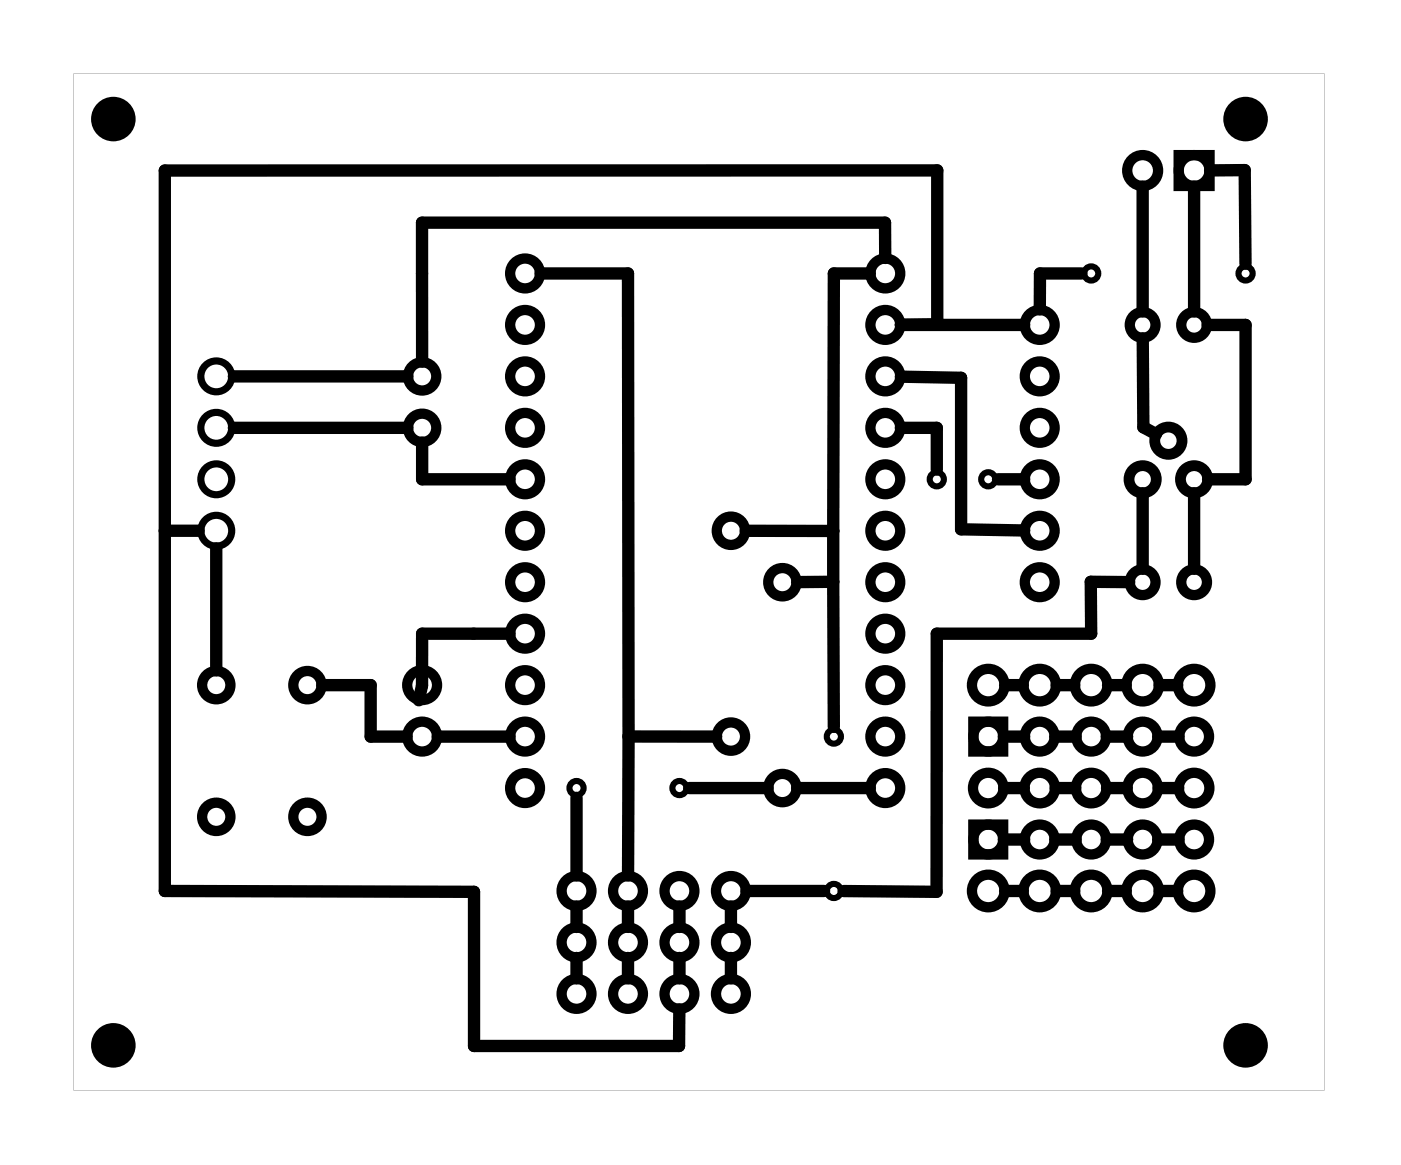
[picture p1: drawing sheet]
<svg xmlns="http://www.w3.org/2000/svg" width="69mm" height="58mm" viewBox="0 0 69 58" stroke-linecap="round" stroke-linejoin="round" font-family="sans-serif">
<g fill="#000">
<path d="M3.6 3.6v50.2h61.8v-50.2zM3.6 3.6h61.8v50.2h-61.8z"/>
<circle cx="41.1" cy="26.2" r=".3"/>
</g>
<g fill="none" stroke="#000" stroke-width=".3">
<circle cx="53.9" cy="13.5" r=".35"/>
<circle cx="61.5" cy="13.5" r=".35"/>
<circle cx="28.5" cy="38.9" r=".35"/>
<circle cx="33.5" cy="38.9" r=".35"/>
<circle cx="41.2" cy="36.4" r=".35"/>
<circle cx="46.2" cy="23.7" r=".35"/>
<circle cx="48.8" cy="23.7" r=".35"/>
<circle cx="41.2" cy="44" r=".35"/>
</g>
<g fill="none" stroke="#000" stroke-width=".51">
<path d="M58.2 7.7h1.5v1.5h-1.5zM48 35.6h1.5v1.5h-1.5zM48 40.7h1.5v1.5h-1.5z"/>
<circle cx="20.8" cy="18.6" r=".7"/>
<circle cx="25.9" cy="18.6" r=".74"/>
<circle cx="25.9" cy="13.5" r=".74"/>
<circle cx="25.9" cy="16" r=".74"/>
<circle cx="43.7" cy="18.6" r=".74"/>
<circle cx="43.7" cy="13.5" r=".74"/>
<circle cx="43.7" cy="16" r=".74"/>
<circle cx="51.3" cy="16" r=".74"/>
<circle cx="51.3" cy="18.6" r=".74"/>
<circle cx="56.4" cy="8.4" r=".76"/>
<circle cx="56.4" cy="16" r=".64"/>
<circle cx="58.9" cy="8.4" r=".76"/>
<circle cx="58.9" cy="16" r=".64"/>
<circle cx="10.7" cy="33.8" r=".7"/>
<circle cx="15.2" cy="33.8" r=".7"/>
<circle cx="20.8" cy="21.1" r=".7"/>
<circle cx="20.8" cy="33.8" r=".74"/>
<circle cx="20.8" cy="36.4" r=".74"/>
<circle cx="25.9" cy="31.3" r=".74"/>
<circle cx="25.9" cy="23.7" r=".74"/>
<circle cx="25.9" cy="26.2" r=".74"/>
<circle cx="25.9" cy="28.7" r=".74"/>
<circle cx="25.9" cy="21.1" r=".74"/>
<circle cx="25.9" cy="33.8" r=".74"/>
<circle cx="25.9" cy="38.9" r=".74"/>
<circle cx="25.9" cy="36.4" r=".74"/>
<circle cx="36.1" cy="36.4" r=".7"/>
<circle cx="36.1" cy="26.2" r=".7"/>
<circle cx="38.6" cy="38.9" r=".7"/>
<circle cx="38.6" cy="28.7" r=".7"/>
<circle cx="43.7" cy="28.7" r=".74"/>
<circle cx="43.7" cy="23.7" r=".74"/>
<circle cx="43.7" cy="31.3" r=".74"/>
<circle cx="43.7" cy="26.2" r=".74"/>
<circle cx="43.7" cy="21.1" r=".74"/>
<circle cx="43.7" cy="33.8" r=".74"/>
<circle cx="43.7" cy="36.4" r=".74"/>
<circle cx="43.7" cy="38.9" r=".74"/>
<circle cx="48.8" cy="36.4" r=".74"/>
<circle cx="48.8" cy="38.9" r=".75"/>
<circle cx="48.8" cy="33.8" r=".8"/>
<circle cx="51.3" cy="26.2" r=".74"/>
<circle cx="51.3" cy="28.7" r=".74"/>
<circle cx="51.3" cy="23.7" r=".74"/>
<circle cx="51.3" cy="21.1" r=".74"/>
<circle cx="51.3" cy="36.4" r=".74"/>
<circle cx="51.3" cy="38.9" r=".75"/>
<circle cx="51.3" cy="33.8" r=".8"/>
<circle cx="53.9" cy="36.4" r=".74"/>
<circle cx="53.9" cy="38.9" r=".75"/>
<circle cx="53.9" cy="33.8" r=".8"/>
<circle cx="56.4" cy="28.7" r=".64"/>
<circle cx="56.4" cy="36.4" r=".74"/>
<circle cx="56.4" cy="38.9" r=".75"/>
<circle cx="56.4" cy="33.8" r=".8"/>
<circle cx="58.9" cy="28.7" r=".64"/>
<circle cx="58.9" cy="36.4" r=".74"/>
<circle cx="58.9" cy="38.9" r=".75"/>
<circle cx="58.9" cy="33.8" r=".8"/>
<circle cx="10.7" cy="40.3" r=".7"/>
<circle cx="15.2" cy="40.3" r=".7"/>
<circle cx="28.5" cy="49.1" r=".74"/>
<circle cx="28.5" cy="44" r=".74"/>
<circle cx="28.5" cy="46.5" r=".74"/>
<circle cx="31" cy="44" r=".74"/>
<circle cx="31" cy="49.1" r=".74"/>
<circle cx="31" cy="46.5" r=".74"/>
<circle cx="33.5" cy="44" r=".74"/>
<circle cx="33.5" cy="49.1" r=".74"/>
<circle cx="33.5" cy="46.5" r=".74"/>
<circle cx="36.1" cy="44" r=".74"/>
<circle cx="36.1" cy="49.1" r=".74"/>
<circle cx="36.1" cy="46.5" r=".74"/>
<circle cx="48.8" cy="41.4" r=".74"/>
<circle cx="48.8" cy="44" r=".8"/>
<circle cx="51.3" cy="41.4" r=".74"/>
<circle cx="51.3" cy="44" r=".8"/>
<circle cx="53.9" cy="41.4" r=".74"/>
<circle cx="53.9" cy="44" r=".8"/>
<circle cx="56.4" cy="41.4" r=".74"/>
<circle cx="56.4" cy="44" r=".8"/>
<circle cx="58.9" cy="41.4" r=".74"/>
<circle cx="58.9" cy="44" r=".8"/>
</g>
<g fill="#000">
<circle cx="5.6" cy="5.9" r="1.1"/>
<circle cx="61.5" cy="5.9" r="1.1"/>
<circle cx="5.6" cy="51.6" r="1.1"/>
<circle cx="61.5" cy="51.6" r="1.1"/>
</g>
<g fill="none" stroke="#000" stroke-width=".35">
<circle cx="10.7" cy="18.6" r=".76"/>
<circle cx="10.7" cy="23.7" r=".76"/>
<circle cx="10.7" cy="21.1" r=".76"/>
<circle cx="10.7" cy="26.2" r=".76"/>
</g>
<g fill="none" stroke="#000" stroke-width=".53">
<circle cx="56.4" cy="23.7" r=".67"/>
<circle cx="57.7" cy="21.8" r=".67"/>
<circle cx="58.9" cy="23.7" r=".67"/>
</g>
<g fill="none" stroke="#000" stroke-width=".61">
<path d="M11.5 18.6h8.6M26.7 13.5h4.3v22.9M42.9 13.5h-1.7l-.1 15.2M43.7 12.7v-1.7h-22.9v6.9M44.5 18.6h2.9v7.5l3.1 .1M44.5 16h1.8v-7.6h-38.2v35.6h15.3v7.6h10.1v-1.8M44.5 16h6M53.4 13.5h-2.1v1.8M56.4 9.2v6.2M56.4 16.7v4.4l.7 .3M58.9 9.2v6.2M59.6 16h1.9v7.7h-1.9"/>
<path d="M59.7 8.4h1.7l.1 4.6M9.8 26.2h-1.7M10.7 27.1v6M11.5 21.1h8.6M15.9 33.8h2.4v2.6h1.8M20.8 21.8v1.9h4.3M21.6 36.4h3.5M25.1 31.3h-4.3v2.5l-.1 .8M28.5 39.4v3.8M31 36.4h4.3M31 36.4v6.8M34 38.9h3.9"/>
<path d="M36.8 26.2h4.3M39.3 38.9h3.6M41.1 28.7h-1.8M41.1 28.7l.1 7.2M44.5 21.1h1.7v2.1M49.3 23.7h1.2M49.5 36.4h1M49.6 38.9h.9M49.6 33.8h.9M52.1 36.4h1M52.1 38.9h1M52.1 33.8h.9"/>
<path d="M54.6 36.4h1M54.6 38.9h1M54.7 33.8h.9M55.7 28.7h-1.9l.1 2.6h-7.7v12.7h-4.6M56.4 24.3v3.8M57.2 36.4h1M57.2 38.9h1M57.2 33.8h.9M58.9 24.3v3.8M28.5 44.7v1.1M28.5 47.3v1M31 44.7v1.1"/>
<path d="M31 47.3v1M33.5 44.7v1.1M33.5 47.3v1M36.1 44.7v1.1M36.1 47.3v1M36.8 44h3.9M49.5 41.4h1M49.6 44h.9M52.1 41.4h1M52.1 44h.9M54.6 41.4h1M54.7 44h.9"/>
<path d="M57.2 41.4h1M57.2 44h.9"/>
</g>
</svg>
